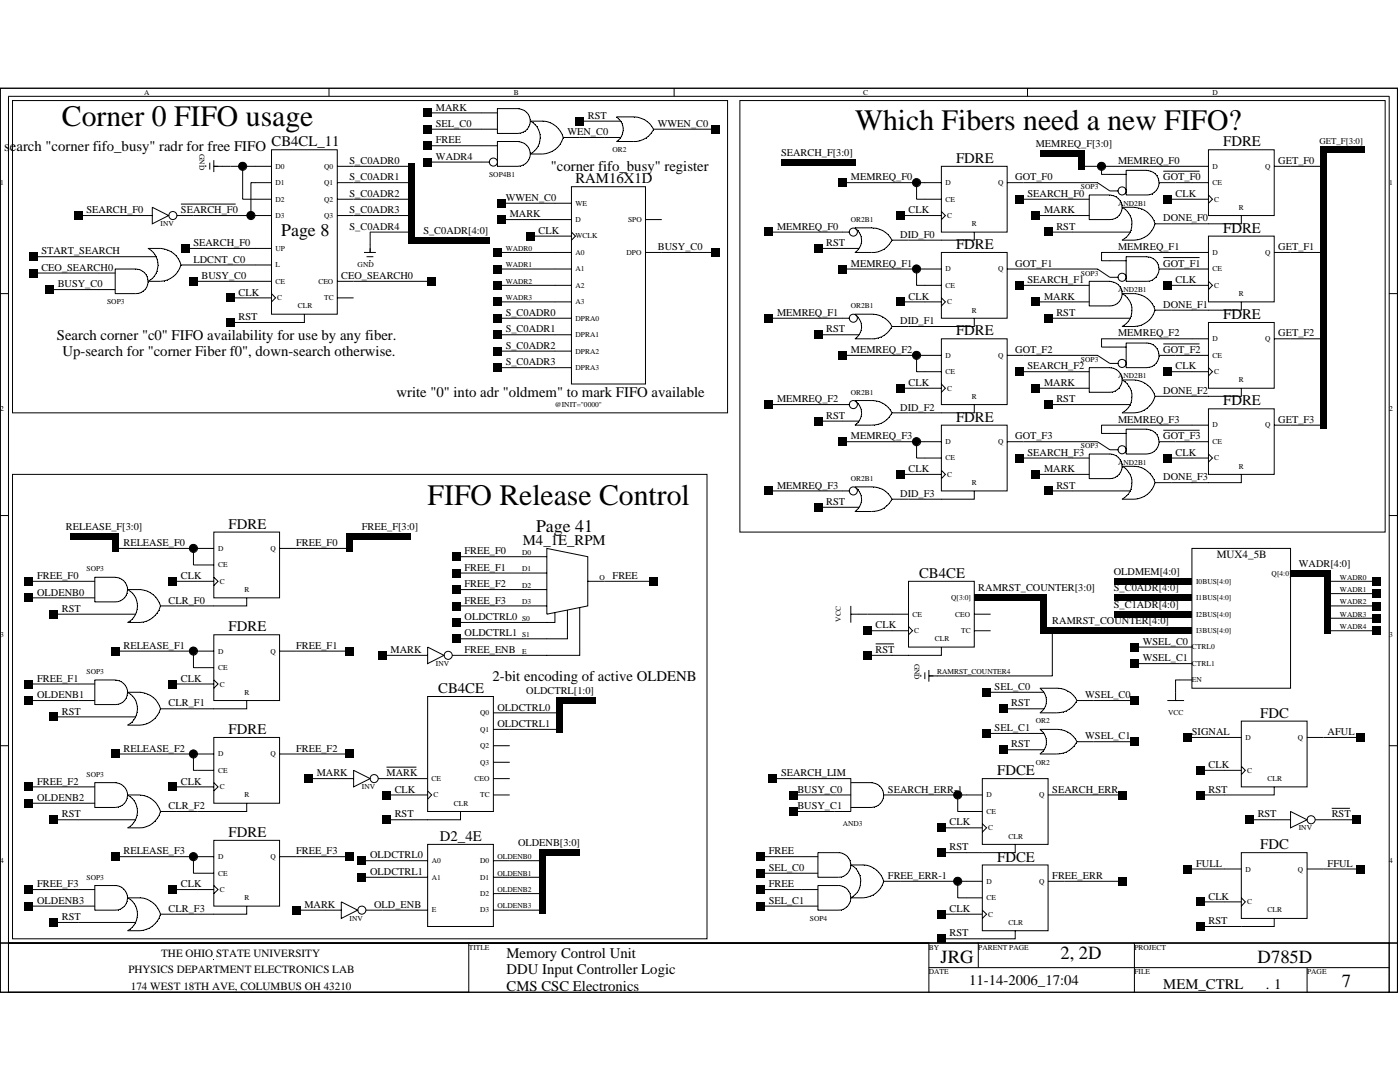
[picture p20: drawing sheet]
<svg xmlns="http://www.w3.org/2000/svg" width="279mm" height="216mm" viewBox="0 0 279 216" stroke-linecap="round" stroke-linejoin="round" font-family="sans-serif">
<defs><g id="words">
<g font-size="5.9">
<text x="12.4" y="25.2">Corner 0 FIFO usage</text>
<text x="170.6" y="26">Which Fibers need a new FIFO?</text>
<text x="85.3" y="100.7">FIFO Release Control</text>
</g>
<g font-size="3.7">
<text x="211.6" y="191.4">2, 2D</text>
<text x="187.7" y="192.2">JRG</text>
<text x="251" y="192.2">D785D</text>
<text x="267.8" y="196.9">7</text>
</g>
<g font-size="3.6">
<text x="56.1" y="47.1">Page 8</text>
<text x="107" y="106.1">Page 41</text>
</g>
<g font-size="2.9">
<text x="54.2" y="29.2">CB4CL_11</text>
<text x="244.1" y="29.2">FDRE</text>
<text x=".8" y="30.1">search &quot;corner fifo_busy&quot; radr for free FIFO</text>
<text x="109.9" y="34.1">&quot;corner fifo_busy&quot; register</text>
<text x="190.8" y="32.5">FDRE</text>
<text x="114.9" y="36.6">RAM16X1D</text>
<text x="244.1" y="46.4">FDRE</text>
<text x="190.8" y="49.7">FDRE</text>
<text x="244.1" y="63.7">FDRE</text>
<text x="11.3" y="67.8">Search corner &quot;c0&quot; FIFO availability for use by any fiber.</text>
<text x="12.5" y="71">Up-search for &quot;corner Fiber f0&quot;, down-search otherwise.</text>
<text x="190.8" y="66.9">FDRE</text>
<text x="79.1" y="79.2">write &quot;0&quot; into adr &quot;oldmem&quot; to mark FIFO available</text>
<text x="244.1" y="80.9">FDRE</text>
<text x="190.8" y="84.2">FDRE</text>
<text x="45.6" y="105.5">FDRE</text>
<text x="104.4" y="108.8">M4_1E_RPM</text>
<text x="183.4" y="115.3">CB4CE</text>
<text x="45.6" y="126">FDRE</text>
<text x="98.3" y="135.8">2-bit encoding of active OLDENB</text>
<text x="87.5" y="138.3">CB4CE</text>
<text x="251.5" y="143.2">FDC</text>
<text x="45.6" y="146.5">FDRE</text>
<text x="199" y="154.7">FDCE</text>
<text x="45.6" y="167">FDRE</text>
<text x="87.8" y="167.8">D2_4E</text>
<text x="199" y="171.9">FDCE</text>
<text x="251.5" y="169.5">FDC</text>
<text x="101.1" y="191.1">Memory Control Unit</text>
<text x="101.1" y="197.7">CMS CSC Electronics</text>
<text x="101.1" y="194.4">DDU Input Controller Logic</text>
<text x="193.4" y="196.5">11-14-2006_17:04</text>
<text x="232.2" y="197.3">MEM_CTRL</text>
<text x="252.6" y="197.3">. 1</text>
</g>
<g font-size="2.2">
<text x="242.8" y="111.4">MUX4_5B</text>
<text x="32.2" y="190.9">THE OHIO STATE UNIVERSITY</text>
<text x="25.6" y="194.2">PHYSICS DEPARTMENT ELECTRONICS LAB</text>
<text x="26.1" y="197.5">174 WEST 18TH AVE, COLUMBUS OH 43210</text>
</g>
<g font-size="2.1">
<text x="87" y="22.1">MARK</text>
<text x="117.3" y="23.7">RST</text>
<text x="87" y="25.3">SEL_C0</text>
<text x="87" y="28.6">FREE</text>
<text x="113.2" y="27">WEN_C0</text>
<text x="131.3" y="25.3">WWEN_C0</text>
<text x="206.7" y="29.4">MEMREQ_F[3:0]</text>
<text x="69.8" y="32.7">S_C0ADR0</text>
<text x="69.8" y="36">S_C0ADR1</text>
<text x="87" y="31.9">WADR4</text>
<text x="155.9" y="31.1">SEARCH_F[3:0]</text>
<text x="169.8" y="36">MEMREQ_F0</text>
<text x="202.6" y="36">GOT_F0</text>
<text x="223.1" y="32.7">MEMREQ_F0</text>
<text x="232.2" y="36">GOT_F0</text>
<text x="255.1" y="32.7">GET_F0</text>
<text x="69.8" y="39.3">S_C0ADR2</text>
<text x="100.9" y="40.1">WWEN_C0</text>
<text x="205.1" y="39.3">SEARCH_F0</text>
<text x="234.6" y="39.3">CLK</text>
<text x="17.3" y="42.5">SEARCH_F0</text>
<text x="36.1" y="42.5">SEARCH_F0</text>
<text x="69.8" y="45.8">S_C0ADR4</text>
<text x="69.8" y="42.5">S_C0ADR3</text>
<text x="84.5" y="46.7">S_C0ADR[4:0]</text>
<text x="101.7" y="43.3">MARK</text>
<text x="107.5" y="46.7">CLK</text>
<text x="155.1" y="45.8">MEMREQ_F0</text>
<text x="179.7" y="47.5">DID_F0</text>
<text x="181.3" y="42.5">CLK</text>
<text x="208.4" y="42.5">MARK</text>
<text x="210.8" y="45.8">RST</text>
<text x="232.2" y="44.2">DONE_F0</text>
<text x="8.3" y="50.8">START_SEARCH</text>
<text x="38.6" y="49.1">SEARCH_F0</text>
<text x="38.6" y="52.4">LDCNT_C0</text>
<text x="131.3" y="49.9">BUSY_C0</text>
<text x="164.9" y="49.1">RST</text>
<text x="169.8" y="53.2">MEMREQ_F1</text>
<text x="202.6" y="53.2">GOT_F1</text>
<text x="223.1" y="49.9">MEMREQ_F1</text>
<text x="232.2" y="53.2">GOT_F1</text>
<text x="255.1" y="49.9">GET_F1</text>
<text x="8.3" y="54">CEO_SEARCH0</text>
<text x="11.5" y="57.3">BUSY_C0</text>
<text x="40.2" y="55.7">BUSY_C0</text>
<text x="47.6" y="59">CLK</text>
<text x="68.1" y="55.7">CEO_SEARCH0</text>
<text x="181.3" y="59.8">CLK</text>
<text x="205.1" y="56.5">SEARCH_F1</text>
<text x="208.4" y="59.8">MARK</text>
<text x="234.6" y="56.5">CLK</text>
<text x="47.6" y="63.9">RST</text>
<text x="100.9" y="63">S_C0ADR0</text>
<text x="155.1" y="63">MEMREQ_F1</text>
<text x="179.7" y="64.7">DID_F1</text>
<text x="210.8" y="63">RST</text>
<text x="232.2" y="61.4">DONE_F1</text>
<text x="100.9" y="69.6">S_C0ADR2</text>
<text x="100.9" y="66.3">S_C0ADR1</text>
<text x="164.9" y="66.3">RST</text>
<text x="169.8" y="70.4">MEMREQ_F2</text>
<text x="202.6" y="70.4">GOT_F2</text>
<text x="223.1" y="67.1">MEMREQ_F2</text>
<text x="232.2" y="70.4">GOT_F2</text>
<text x="255.1" y="67.1">GET_F2</text>
<text x="100.9" y="72.9">S_C0ADR3</text>
<text x="181.3" y="77">CLK</text>
<text x="205.1" y="73.7">SEARCH_F2</text>
<text x="208.4" y="77">MARK</text>
<text x="234.6" y="73.7">CLK</text>
<text x="155.1" y="80.3">MEMREQ_F2</text>
<text x="164.9" y="83.6">RST</text>
<text x="179.7" y="81.9">DID_F2</text>
<text x="210.8" y="80.3">RST</text>
<text x="232.2" y="78.6">DONE_F2</text>
<text x="169.8" y="87.7">MEMREQ_F3</text>
<text x="202.6" y="87.7">GOT_F3</text>
<text x="223.1" y="84.4">MEMREQ_F3</text>
<text x="232.2" y="87.7">GOT_F3</text>
<text x="255.1" y="84.4">GET_F3</text>
<text x="181.3" y="94.2">CLK</text>
<text x="205.1" y="90.9">SEARCH_F3</text>
<text x="208.4" y="94.2">MARK</text>
<text x="232.2" y="95.8">DONE_F3</text>
<text x="234.6" y="90.9">CLK</text>
<text x="155.1" y="97.5">MEMREQ_F3</text>
<text x="164.9" y="100.8">RST</text>
<text x="179.7" y="99.1">DID_F3</text>
<text x="210.8" y="97.5">RST</text>
<text x="13.2" y="105.7">RELEASE_F[3:0]</text>
<text x="72.2" y="105.7">FREE_F[3:0]</text>
<text x="24.6" y="109">RELEASE_F0</text>
<text x="59.1" y="109">FREE_F0</text>
<text x="92.7" y="110.6">FREE_F0</text>
<text x="92.7" y="113.9">FREE_F1</text>
<text x="259.2" y="113.1">WADR[4:0]</text>
<text x="7.4" y="118.8">OLDENB0</text>
<text x="7.4" y="115.5">FREE_F0</text>
<text x="36.1" y="115.5">CLK</text>
<text x="92.7" y="117.2">FREE_F2</text>
<text x="122.3" y="115.5">FREE</text>
<text x="195.2" y="118">RAMRST_COUNTER[3:0]</text>
<text x="222.3" y="118">S_C0ADR[4:0]</text>
<text x="222.3" y="114.7">OLDMEM[4:0]</text>
<text x="12.4" y="122.1">RST</text>
<text x="33.7" y="120.4">CLR_F0</text>
<text x="92.7" y="120.4">FREE_F3</text>
<text x="92.7" y="123.7">OLDCTRL0</text>
<text x="174.8" y="125.4">CLK</text>
<text x="210" y="124.5">RAMRST_COUNTER[4:0]</text>
<text x="222.3" y="121.3">S_C1ADR[4:0]</text>
<text x="24.6" y="129.5">RELEASE_F1</text>
<text x="59.1" y="129.5">FREE_F1</text>
<text x="77.9" y="130.3">MARK</text>
<text x="92.7" y="127">OLDCTRL1</text>
<text x="92.7" y="130.3">FREE_ENB</text>
<text x="174.8" y="130.3">RST</text>
<text x="228" y="132">WSEL_C1</text>
<text x="228" y="128.7">WSEL_C0</text>
<text x="7.4" y="136">FREE_F1</text>
<text x="36.1" y="136">CLK</text>
<text x="198.5" y="137.7">SEL_C0</text>
<text x="7.4" y="139.3">OLDENB1</text>
<text x="12.4" y="142.6">RST</text>
<text x="33.7" y="141">CLR_F1</text>
<text x="99.3" y="141.8">OLDCTRL0</text>
<text x="105" y="138.5">OLDCTRL[1:0]</text>
<text x="201.8" y="141">RST</text>
<text x="216.6" y="139.3">WSEL_C0</text>
<text x="24.6" y="150">RELEASE_F2</text>
<text x="59.1" y="150">FREE_F2</text>
<text x="99.3" y="145.1">OLDCTRL1</text>
<text x="198.5" y="145.9">SEL_C1</text>
<text x="201.8" y="149.1">RST</text>
<text x="216.6" y="147.5">WSEL_C1</text>
<text x="237.9" y="146.7">SIGNAL</text>
<text x="265" y="146.7">AFUL</text>
<text x="63.2" y="154.9">MARK</text>
<text x="77.1" y="154.9">MARK</text>
<text x="155.9" y="154.9">SEARCH_LIM</text>
<text x="241.2" y="153.2">CLK</text>
<text x="7.4" y="159.8">OLDENB2</text>
<text x="7.4" y="156.5">FREE_F2</text>
<text x="33.7" y="161.5">CLR_F2</text>
<text x="36.1" y="156.5">CLK</text>
<text x="78.8" y="158.2">CLK</text>
<text x="159.1" y="158.2">BUSY_C0</text>
<text x="159.1" y="161.5">BUSY_C1</text>
<text x="177.2" y="158.2">SEARCH_ERR-1</text>
<text x="210" y="158.2">SEARCH_ERR</text>
<text x="241.2" y="158.2">RST</text>
<text x="12.4" y="163.1">RST</text>
<text x="78.8" y="163.1">RST</text>
<text x="189.5" y="164.7">CLK</text>
<text x="251" y="163.1">RST</text>
<text x="265.8" y="163.1">RST</text>
<text x="24.6" y="170.5">RELEASE_F3</text>
<text x="59.1" y="170.5">FREE_F3</text>
<text x="73.9" y="171.3">OLDCTRL0</text>
<text x="103.4" y="168.8">OLDENB[3:0]</text>
<text x="153.4" y="170.5">FREE</text>
<text x="153.4" y="173.8">SEL_C0</text>
<text x="189.5" y="169.7">RST</text>
<text x="238.7" y="172.9">FULL</text>
<text x="265" y="172.9">FFUL</text>
<text x="7.4" y="177">FREE_F3</text>
<text x="36.1" y="177">CLK</text>
<text x="73.9" y="174.6">OLDCTRL1</text>
<text x="153.4" y="177">FREE</text>
<text x="177.2" y="175.4">FREE_ERR-1</text>
<text x="210" y="175.4">FREE_ERR</text>
<text x="241.2" y="179.5">CLK</text>
<text x="7.4" y="180.3">OLDENB3</text>
<text x="12.4" y="183.6">RST</text>
<text x="33.7" y="181.9">CLR_F3</text>
<text x="60.7" y="181.1">MARK</text>
<text x="74.7" y="181.1">OLD_ENB</text>
<text x="153.4" y="180.3">SEL_C1</text>
<text x="189.5" y="181.9">CLK</text>
<text x="241.2" y="184.4">RST</text>
<text x="189.5" y="186.9">RST</text>
</g>
<text font-size="1.8" x="263.3" y="28.7">GET_F[3:0]</text>
<g font-size="1.5">
<text x="28.7" y="18.9">A</text>
<text x="102.6" y="18.9">B</text>
<text x="172.3" y="18.9">C</text>
<text x="242" y="18.9">D</text>
<text x="39.8" y="30.7" transform="rotate(90 39.8 30.7)">GND</text>
<text x="55" y="33.7">D0</text>
<text x="64.7" y="33.7">Q0</text>
<text x="97.6" y="35.3">SOP4B1</text>
<text x="122.3" y="30.4">OR2</text>
<text x="242" y="33.7">D</text>
<text x="252.5" y="33.7">Q</text>
<text x="0" y="36.9">1</text>
<text x="55" y="36.9">D1</text>
<text x="55" y="40.2">D2</text>
<text x="64.7" y="36.9">Q1</text>
<text x="64.7" y="40.2">Q2</text>
<text x="114.9" y="41">WE</text>
<text x="188.7" y="40.2">CE</text>
<text x="188.7" y="36.9">D</text>
<text x="199.2" y="36.9">Q</text>
<text x="215.7" y="37.8">SOP3</text>
<text x="223.1" y="41">AND2B1</text>
<text x="242" y="36.9">CE</text>
<text x="242.3" y="40.2">C</text>
<text x="247.2" y="41.9">R</text>
<text x="277.2" y="36.9">1</text>
<text x="32" y="45.1">INV</text>
<text x="55" y="43.5">D3</text>
<text x="64.7" y="43.5">Q3</text>
<text x="114.9" y="44.3">D</text>
<text x="114.9" y="47.6">WCLK</text>
<text x="125.3" y="44.3">SPO</text>
<text x="169.8" y="44.3">OR2B1</text>
<text x="189" y="43.5">C</text>
<text x="193.9" y="45.1">R</text>
<text x="55" y="53.3">L</text>
<text x="55" y="50">UP</text>
<text x="71.4" y="53.3">GND</text>
<text x="100.9" y="53.3">WADR1</text>
<text x="100.9" y="50">WADR0</text>
<text x="114.9" y="50.9">A0</text>
<text x="125.1" y="50.9">DPO</text>
<text x="242" y="50.9">D</text>
<text x="252.5" y="50.9">Q</text>
<text x="55" y="56.6">CE</text>
<text x="55.3" y="59.9">C</text>
<text x="63.5" y="56.6">CEO</text>
<text x="64.7" y="59.9">TC</text>
<text x="100.9" y="59.9">WADR3</text>
<text x="100.9" y="56.6">WADR2</text>
<text x="114.9" y="54.1">A1</text>
<text x="114.9" y="57.4">A2</text>
<text x="188.7" y="57.4">CE</text>
<text x="188.7" y="54.1">D</text>
<text x="199.2" y="54.1">Q</text>
<text x="215.7" y="55">SOP3</text>
<text x="223.1" y="58.3">AND2B1</text>
<text x="242" y="54.1">CE</text>
<text x="242.3" y="57.4">C</text>
<text x="247.2" y="59.1">R</text>
<text x="21.4" y="60.7">SOP3</text>
<text x="59.4" y="61.6">CLR</text>
<text x="114.9" y="60.7">A3</text>
<text x="114.9" y="64">DPRA0</text>
<text x="169.8" y="61.6">OR2B1</text>
<text x="189" y="60.7">C</text>
<text x="193.9" y="62.4">R</text>
<text x="114.9" y="67.3">DPRA1</text>
<text x="114.9" y="70.6">DPRA2</text>
<text x="188.7" y="71.4">D</text>
<text x="199.2" y="71.4">Q</text>
<text x="242" y="71.4">CE</text>
<text x="242" y="68.1">D</text>
<text x="252.5" y="68.1">Q</text>
<text x="114.9" y="73.8">DPRA3</text>
<text x="188.7" y="74.7">CE</text>
<text x="189" y="77.9">C</text>
<text x="215.7" y="72.2">SOP3</text>
<text x="223.1" y="75.5">AND2B1</text>
<text x="242.3" y="74.7">C</text>
<text x="247.2" y="76.3">R</text>
<text x="0" y="82">2</text>
<text x="110.7" y="81.2">@INIT=&quot;0000&quot;</text>
<text x="169.8" y="78.7">OR2B1</text>
<text x="193.9" y="79.6">R</text>
<text x="277.2" y="82">2</text>
<text x="188.7" y="88.6">D</text>
<text x="199.2" y="88.6">Q</text>
<text x="215.7" y="89.4">SOP3</text>
<text x="242" y="88.6">CE</text>
<text x="242" y="85.3">D</text>
<text x="252.5" y="85.3">Q</text>
<text x="169.8" y="96">OR2B1</text>
<text x="188.7" y="91.9">CE</text>
<text x="189" y="95.2">C</text>
<text x="223.1" y="92.7">AND2B1</text>
<text x="242.3" y="91.9">C</text>
<text x="247.2" y="93.5">R</text>
<text x="193.9" y="96.8">R</text>
<text x="43.5" y="113.2">CE</text>
<text x="43.5" y="109.9">D</text>
<text x="54" y="109.9">Q</text>
<text x="104.2" y="110.7">D0</text>
<text x="17.3" y="114">SOP3</text>
<text x="43.9" y="116.5">C</text>
<text x="48.8" y="118.1">R</text>
<text x="104.2" y="117.3">D2</text>
<text x="104.2" y="114">D1</text>
<text x="119.6" y="115.7">O</text>
<text x="189.8" y="119.8">Q[3:0]</text>
<text x="238.7" y="116.5">I0BUS[4:0]</text>
<text x="238.7" y="119.8">I1BUS[4:0]</text>
<text x="253.8" y="114.9">Q[4:0]</text>
<text x="267.4" y="118.1">WADR1</text>
<text x="267.4" y="115.7">WADR0</text>
<text x="104.2" y="123.9">S0</text>
<text x="104.2" y="120.6">D3</text>
<text x="167.8" y="124" transform="rotate(-90 167.8 124)">VCC</text>
<text x="182.1" y="123">CE</text>
<text x="190.6" y="123">CEO</text>
<text x="238.7" y="123">I2BUS[4:0]</text>
<text x="267.4" y="120.6">WADR2</text>
<text x="267.4" y="123">WADR3</text>
<text x="267.4" y="125.5">WADR4</text>
<text x="0" y="127.1">3</text>
<text x="43.5" y="130.4">D</text>
<text x="54" y="130.4">Q</text>
<text x="104.2" y="127.1">S1</text>
<text x="104.2" y="130.4">E</text>
<text x="182.5" y="126.3">C</text>
<text x="186.6" y="128">CLR</text>
<text x="191.8" y="126.3">TC</text>
<text x="237.9" y="129.6">CTRL0</text>
<text x="238.7" y="126.3">I3BUS[4:0]</text>
<text x="277.2" y="127.1">3</text>
<text x="17.3" y="134.5">SOP3</text>
<text x="43.5" y="133.7">CE</text>
<text x="43.9" y="137">C</text>
<text x="87" y="132.9">INV</text>
<text x="182.5" y="132.4" transform="rotate(90 182.5 132.4)">GND</text>
<text x="187" y="134.5">RAMRST_COUNTER4</text>
<text x="237.9" y="132.9">CTRL1</text>
<text x="237.9" y="136.1">EN</text>
<text x="48.8" y="138.6">R</text>
<text x="95.8" y="142.7">Q0</text>
<text x="233.1" y="142.7">VCC</text>
<text x="95.8" y="146">Q1</text>
<text x="95.8" y="149.3">Q2</text>
<text x="206.7" y="144.4">OR2</text>
<text x="248.5" y="147.7">D</text>
<text x="259" y="147.7">Q</text>
<text x="17.3" y="155">SOP3</text>
<text x="43.5" y="154.2">CE</text>
<text x="43.5" y="150.9">D</text>
<text x="54" y="150.9">Q</text>
<text x="86.1" y="155.8">CE</text>
<text x="94.7" y="155.8">CEO</text>
<text x="95.8" y="152.6">Q3</text>
<text x="206.7" y="152.6">OR2</text>
<text x="248.9" y="154.2">C</text>
<text x="253" y="155.8">CLR</text>
<text x="43.9" y="157.5">C</text>
<text x="48.8" y="159.1">R</text>
<text x="72.2" y="157.5">INV</text>
<text x="86.5" y="159.1">C</text>
<text x="90.6" y="160.8">CLR</text>
<text x="95.8" y="159.1">TC</text>
<text x="196.9" y="159.1">D</text>
<text x="207.4" y="159.1">Q</text>
<text x="168.2" y="164.8">AND3</text>
<text x="196.9" y="162.4">CE</text>
<text x="197.2" y="165.7">C</text>
<text x="201.3" y="167.3">CLR</text>
<text x="259.2" y="165.7">INV</text>
<text x="0" y="172.3">4</text>
<text x="43.5" y="171.4">D</text>
<text x="54" y="171.4">Q</text>
<text x="86.1" y="172.3">A0</text>
<text x="95.8" y="172.3">D0</text>
<text x="99.3" y="171.4">OLDENB0</text>
<text x="248.5" y="173.9">D</text>
<text x="259" y="173.9">Q</text>
<text x="277.2" y="172.3">4</text>
<text x="17.3" y="175.5">SOP3</text>
<text x="43.5" y="174.7">CE</text>
<text x="43.9" y="178">C</text>
<text x="48.8" y="179.6">R</text>
<text x="86.1" y="175.5">A1</text>
<text x="95.8" y="175.5">D1</text>
<text x="95.8" y="178.8">D2</text>
<text x="99.3" y="174.7">OLDENB1</text>
<text x="99.3" y="178">OLDENB2</text>
<text x="196.9" y="179.6">CE</text>
<text x="196.9" y="176.4">D</text>
<text x="207.4" y="176.4">Q</text>
<text x="69.8" y="183.7">INV</text>
<text x="86.1" y="182.1">E</text>
<text x="95.8" y="182.1">D3</text>
<text x="99.3" y="181.3">OLDENB3</text>
<text x="161.6" y="183.7">SOP4</text>
<text x="197.2" y="182.9">C</text>
<text x="201.3" y="184.5">CLR</text>
<text x="248.9" y="180.5">C</text>
<text x="253" y="182.1">CLR</text>
<text x="93.6" y="189.5">TITLE</text>
<text x="185.4" y="189.5">BY</text>
<text x="195.2" y="189.5">PARENT PAGE</text>
<text x="226.4" y="189.5">PROJECT</text>
<text x="185.4" y="194.4">DATE</text>
<text x="226.4" y="194.4">FILE</text>
<text x="260.9" y="194.4">PAGE</text>
</g>
</g></defs>
<g fill="none" stroke="#000" stroke-width=".2">
<path d="M0 17.6h278.9v180.4h-278.9zM0 17.6h278.9v170.6h-278.9zM1.7 19.2h275.5M1.7 19.2v169h275.6M65.7 17.6v1.6M134.5 17.6v1.6M205.1 17.6v1.6M277.2 19.2v178.8h-275.5M2.5 20.1h142.7v62.3h-142.7zM41.1 33v.3M41.9 32.5v1.3M42.7 33.2h11.5"/>
<path d="M42.7 32v2.3M48.4 33.1v6.7h5.8M50.1 36.4h4.1M50.1 36.4v6.6M54.2 29.9h13.1v32.8h-13.1zM67.3 33.2h14.8M67.3 39.8h14.8M67.3 36.4h14.8M85.3 25.8h14M85.3 32.3h12.4M85.3 22.5h14M85.3 29.1h14"/>
<path d="M99.3 28.2v5M99.3 28.2h4.1M103.4 28.2a2.48 2.48 0 0 1 2.4 2.5 2.48 2.48 0 0 1-2.4 2.5h-4.2M103.4 21.7a2.48 2.48 0 0 1 2.4 2.5 2.48 2.48 0 0 1-2.4 2.4h-4.2M103.4 21.7l-4.1-.1v5M105.8 24.2a6.4 6.4 0 0 1 4.6 .6 4 4 0 0 1 2 2.8 4.5 4.5 0 0 1-4.1 3.1h-2.5M105.8 24.2a3.7 3.7 0 0 1 0 6.5M112.4 27.4h11.5M114 37.3h14.8v39.3h-14.8zM115.7 24.2h8.2M123 28.2h4M123 23.3h3.7a4.4 4.4 0 0 1 3.7 2.5 4.2 4.2 0 0 1-3.4 2.4"/>
<path d="M123.1 23.3a2.94 2.94 0 0 1 0 4.9M130.4 25.8h12.4M147.7 20.1h128.7v86.1h-128.7zM168.2 36.4h19.7M182.9 36.4v3.4h5M187.9 33.2h13.1v13.1h-13.1zM201 36.4h18.1M203.5 39.8h13.9M215.7 33.2h25.5M217.3 38.9h4.2a2.46 2.46 0 0 1 2.4 2.5 2.46 2.46 0 0 1-2.4 2.4M217.4 38.9v5M219 36.4l2.5 1.7h1.7"/>
<path d="M219.8 33.1v1.7h5M224.7 34v4.9M224.7 34h4.2M228.9 34a2.46 2.46 0 0 1 2.4 2.4 2.46 2.46 0 0 1-2.4 2.5h-4.2M231.3 36.4h9.9M232.2 34.2h7.2M233 39.8h8.2M241.2 29.9h13.1v13.1h-13.1zM241.2 38.9l.8 .9-.8 .8M254.3 33.2h9.9M0 58.6h1.7M6.6 54.5h16.4"/>
<path d="M6.6 51.2h24.6M9.9 57.8h13.1M15.6 43h14.8M23 53.7h4.1M23 53.6v5M27.1 53.7a2.46 2.46 0 0 1 2.4 2.4 2.46 2.46 0 0 1-2.4 2.5h-4.2M29.5 49.6a6.5 6.5 0 0 1 5.2 1 3.9 3.9 0 0 1 1.4 2.4 4.5 4.5 0 0 1-4.1 3.1h-2.5M29.5 49.6a3.6 3.6 0 0 1 2 3.3M30.4 41.4l3.3 1.6-3.3 1.7zM31.5 52.8a3.6 3.6 0 0 1-2 3.3M35.3 43h18.9M36.1 52.9h18.1"/>
<path d="M36.1 40.7h10.9M37 49.6h17.2M38.6 56.1h15.6M46 59.4h8.2M54.2 58.6l.8 .8-.8 .8M67.3 43h14.8M67.3 59.4h3.3M67.3 56.1h18.9M72.6 50.4h2.4M73.2 51.2h1.3M73.7 52h.3M73.9 46.3h8.2"/>
<path d="M73.9 46.3v4.1M99.3 56.9h14.8M99.3 53.7h14.8M99.3 50.4h14.8M100.1 40.6h14M100.1 43.8h14M105.8 47.1h8.3M114 46.3l.9 .8-.9 .8M128.8 50.4h14M128.8 43.8h3.3M153.4 46.3h16.1M163.2 49.6h8.3"/>
<path d="M168.2 53.7h19.7M170.6 45.5h3.3a4.4 4.4 0 0 1 4.1 2.4l-.2 .3a4.2 4.2 0 0 1-3.2 2.2M170.6 50.4h4M170.6 45.5a3 3 0 0 1 0 4.9M179.7 43h8.2M182.9 53.6v3.3h5M187.9 50.4h13.1v13.1h-13.1zM187.9 59.4l.8 .8-.8 .8M187.9 42.2l.8 .8-.8 .8M194.4 46.3v1.6h-16.4M201 53.7h18.1M203.5 56.9h13.9"/>
<path d="M206.7 43h10.7M209.2 46.3h16.4M217.3 56.1h4.2a2.46 2.46 0 0 1 2.4 2.5 2.46 2.46 0 0 1-2.4 2.4M217.4 43.8h4.1M217.4 56.1v5l4.1-.1M219 53.7l2.5 1.6h1.7M219.8 50.3v1.7h5M219.8 50.4h21.4M224.7 51.2v4.9M224.7 51.2h4.2M225.9 44.1a3.6 3.6 0 0 1-2 3.8 6.9 6.9 0 0 0 5-.9 4.8 4.8 0 0 0 1.6-2.3 4.5 4.5 0 0 0-4.1-3.3h-2.5h.2a3.8 3.8 0 0 1 1.8 2.7M228.9 51.2a2.46 2.46 0 0 1 2.4 2.5 2.46 2.46 0 0 1-2.4 2.4h-4.2"/>
<path d="M230.5 44.7h10.7M231.3 53.7h9.9M232.2 51.4h7.2M233 56.9h8.2M241.2 47.1h13.1v13.1h-13.1zM241.2 56.1l.8 .8-.8 .9M247.7 43v1.7h-6.5M254.3 50.4h9.9M277.2 58.6h1.7M46 64.3h8.2M60.7 62.7v1.6h-6.5M99.3 60.2h14.8"/>
<path d="M99.3 63.5h14.8M99.3 66.8h14.8M99.3 70.1h14.8M99.3 73.4h14.8M153.4 63.5h16.1M163.2 66.8h8.3M168.2 70.9h19.7M170.6 62.7h3.6a4.4 4.4 0 0 1 3.8 2.5l-.2 .2a4.5 4.5 0 0 1-3.2 2.2M170.6 67.6h4M170.6 79.9h3.6a4.4 4.4 0 0 1 3.8 2.5 4.4 4.4 0 0 1-4.1 2.4h-3.3M170.6 62.7a2.94 2.94 0 0 1 0 4.9M170.6 79.9a2.94 2.94 0 0 1 0 4.9"/>
<path d="M179.7 77.5h8.2M179.7 60.2h8.2M182.9 70.9v3.3h5M187.9 67.6h13.1v13.1h-13.1zM187.9 76.6l.8 .9-.8 .8M194.4 63.5v1.7h-16.4M201 70.9h18.1M203.5 74.2h13.9M206.7 77.5h10.7M206.7 60.2h10.7M209.2 63.5h16.4M217.3 73.4h4.2a2.46 2.46 0 0 1 2.4 2.4 2.46 2.46 0 0 1-2.4 2.5"/>
<path d="M217.4 73.4v4.9M217.4 78.3h4.1M219 70.9l2.5 1.6h1.7M219.8 67.6v1.7h5M219.8 67.6h21.4M224.7 68.4v5M224.7 68.5h4.4a2.46 2.46 0 0 1 2.2 2.5 2.46 2.46 0 0 1-2.4 2.4h-4.2M225.9 78.5a3.6 3.6 0 0 1-2 3.9 6.6 6.6 0 0 0 5-1 4.3 4.3 0 0 0 1.6-2.3 4.5 4.5 0 0 0-4-3.3h-2.6l.2 .1a4.1 4.1 0 0 1 1.8 2.6M225.9 61.3a3.6 3.6 0 0 1-2 3.9 6.6 6.6 0 0 0 5-1 4.4 4.4 0 0 0 1.6-2.3 4.5 4.5 0 0 0-4-3.3h-2.6l1 .8a3.6 3.6 0 0 1 1 1.9M230.5 79.1h10.7M230.5 61.9h10.7M231.3 70.9h9.9"/>
<path d="M232.2 68.6h7.2M233 74.2h8.2M241.2 64.3h13.1v13.2h-13.1zM241.2 73.4l.8 .8-.8 .8M247.7 77.5v1.6h-6.5M247.7 60.2v1.7h-6.5M254.3 67.6h9.9M2.5 94.7h138.6v92.6h-138.6zM153.4 98h16.1M153.4 80.7h16.1M163.2 84h8.3M168.2 88.1h19.7"/>
<path d="M170.6 97.2h3.6a4.2 4.2 0 0 1 3.8 2.4 4.4 4.4 0 0 1-4.1 2.5h-3.3M170.6 97.2a2.94 2.94 0 0 1 0 4.9M179.7 94.7h8.2M182.9 88.1v3.3h5M187.9 84.8h13.1v13.2h-13.1zM187.9 93.9l.8 .8-.8 .8M194.4 80.7v1.7h-16.4M194.4 98v1.6h-16.4M201 88.1h18.1M203.5 91.4h13.9M206.7 94.7h10.7M209.2 98h16.4"/>
<path d="M209.2 80.7h16.4M217.3 90.6h4.4a2.46 2.46 0 0 1 2.2 2.6 2.46 2.46 0 0 1-2.4 2.3M217.4 90.6v4.9M217.4 95.5h4.1M219 88.1l2.5 1.6h1.7M225.9 95.7a3.7 3.7 0 0 1-2 3.9 6.6 6.6 0 0 0 5-.9 4.3 4.3 0 0 0 1.6-2.4 4.5 4.5 0 0 0-4.1-3.3h-2.5a3.5 3.5 0 0 1 2 2.8M228.9 85.6a2.48 2.48 0 0 1 2.4 2.5 2.48 2.48 0 0 1-2.4 2.5h-4.2M228.9 85.6h-4.2v5M230.5 96.3h10.7M231.3 88.1h9.9M232.2 85.9h7.2M233 91.4h8.2"/>
<path d="M241.2 81.6h13.1v13.1h-13.1zM241.2 90.6l.8 .8-.8 .8M241.2 84.8h-21.4v1.7h5M247.7 94.7v1.6h-6.5M254.3 84.8h9.9M0 102.9h1.7M5.8 116h13.2M5.8 119.3h13.2M18.9 115.2h4.1a2.59 2.59 0 0 1 2.4 2.1M18.9 115.2v4.9M23 109.4h19.7M25.4 117.6a6.5 6.5 0 0 1 5.2 1.1 5.1 5.1 0 0 1 1.4 2.2 4.6 4.6 0 0 1-4.1 3.3h-2.5"/>
<path d="M25.4 117.2a2.44 2.44 0 0 1-2.4 2.9M25.5 117.6a3.7 3.7 0 0 1 1.9 3.3M34.5 116h8.2M38.6 109.4v3.3h4.1M42.7 106.2h13.1v13.1h-13.1zM42.7 115.2l.8 .8-.8 .8M49.2 119.3v1.6h-6.5M55.8 109.4h14M91.1 117.6h18.1M91.1 114.3h18.1M91.1 111.1h18.1M109.1 109.4l8.2 1.7v9.8l-8.2 1.7z"/>
<path d="M117.3 116h13.2M163.2 101.2h8.3M181.3 116h13.1v13.1h-13.1zM194.4 119.3h3.3M235.4 116h2.5M235.4 119.3h2.5M237.9 109.4h19.7v27.9h-19.7zM257.5 114.3h2.5M265 116h9.8M265 118.4h9.8M277.2 102.9h1.7M5.8 139.8h13.2"/>
<path d="M5.8 136.5h13.2M10.7 122.6h16.4M18.9 135.7h4.1a2.59 2.59 0 0 1 2.4 2.1M18.9 135.7v4.9M18.9 120.1h4.1M23 129.9h19.7M25.4 137.7a2.44 2.44 0 0 1-2.4 2.9M25.4 138.1a6.5 6.5 0 0 1 5.2 1 4.9 4.9 0 0 1 1.4 2.3 4.5 4.5 0 0 1-4.1 3.3h-2.5M25.5 138.1a3.7 3.7 0 0 1 1.9 3.3M27.4 120.9a3.7 3.7 0 0 1-1.9 3.3M32 120.9h10.7M34.5 136.5h8.2"/>
<path d="M38.6 129.9v3.3h4.1M42.7 126.7h13.1v13.1h-13.1zM42.7 135.7l.8 .8-.8 .8M49.2 139.8v1.6h-6.5M55.8 129.9h14M76.3 130.8h9.1M85.3 139h13.2v22.9h-13.2zM85.3 129.1l3.3 1.7-3.3 1.6zM90.2 130.8h19M91.1 127.5h18.1M91.1 124.2h18.1M91.1 120.9h18.1"/>
<path d="M110.7 122.2v2h-1.6M113.2 121.8v5.7h-4.1M115.7 121.2v9.6h-6.6M169.8 122.6h11.6M169.8 120.9v3.3M173.1 125.9h8.3M173.1 130.8h8.3M174.8 128.5h3.6M181.3 125l.8 .9-.8 .8M183.8 134.7v.3M184.6 134.2v1.3M185.4 134.9h24.7"/>
<path d="M185.4 133.7v2.3M187.9 129.1v1.7h-6.6M194.4 122.6h3.3M194.4 125.9h3.3M196.9 138.1h11.5M207.5 137.3h3.7a4.6 4.6 0 0 1 3.7 2.5 4.5 4.5 0 0 1-4.1 2.4h-3.3M207.6 137.3l.2 .3a2.84 2.84 0 0 1 1 1.9M208.8 139.5a2.85 2.85 0 0 1-1.2 2.7M210 125.8v9.1M214.9 139.8h11.5M226.4 129.1h11.5M226.4 132.4h11.5"/>
<path d="M233 139.8h3.3M235.4 122.6h2.5M235.4 125.9h2.5M237.9 135.7h-3.3v4.1M265 125.9h9.8M265 120.9h9.8M265 123.4h9.8M0 148.8h1.7M5.8 157h13.2M10.7 143h16.4M18.9 156.2h4.1a2.48 2.48 0 0 1 2.5 2.4 2.48 2.48 0 0 1-2.5 2.5M18.9 156.2v5"/>
<path d="M18.9 140.6h4.1M23 150.5h19.7M25.4 158.6h2.5a4.5 4.5 0 0 1 4.1 3.3 4.5 4.5 0 0 1-4.1 3.3h-2.5M25.5 158.6a3.7 3.7 0 0 1 0 6.6M27.4 141.4a3.7 3.7 0 0 1-1.9 3.3M32 141.4h10.7M34.5 157h8.2M38.6 150.4v3.3h4.1M42.7 147.2h13.1v13.1h-13.1zM42.7 156.2l.8 .8-.8 .8M55.8 150.5h14M61.6 155.4h9"/>
<path d="M70.6 153.7l3.3 1.7-3.3 1.6zM75.4 155.4h10M77.1 158.6h8.3M77.1 153.1h6M85.3 157.8l.8 .8-.8 .9M98.4 158.6h3.3M98.4 155.4h3.3M98.4 145.5h13.2M98.4 142.2h13.2M98.4 148.8h3.3M98.4 152.1h3.3M154.2 155.4h15.6"/>
<path d="M158.3 158.6h11.5M169.8 156.2h4.1a2.48 2.48 0 0 1 2.4 2.5 2.48 2.48 0 0 1-2.4 2.4h-4.1M169.8 155.3v6.6M176.3 158.6h19.8M191.1 158.6v3.3h5M196 155.4h13.2v13.1h-13.2zM196.9 146.3h11.5M200.2 141.4h8.2M200.2 149.6h8.2M207.5 145.5h3.7a4.3 4.3 0 0 1 3.7 2.5 4.5 4.5 0 0 1-4.1 2.5h-3.3M207.6 145.5l.2 .3a2.84 2.84 0 0 1 1 1.9M208.8 147.7a2.93 2.93 0 0 1-1.2 2.8"/>
<path d="M209.1 158.6h14.9M214.9 148h11.5M237.1 147.2h10.7M239.5 158.6h8.3M239.5 153.7h8.3M247.7 143.9h13.2v13.1h-13.2zM247.7 152.9l.8 .8-.8 .9M254.3 157v1.6h-6.6M260.8 147.2h10.8M277.2 148.8h1.7M5.8 177.5h13.2M5.8 160.3h13.2"/>
<path d="M10.7 163.6h16.4M18.9 176.7h4.3a2.56 2.56 0 0 1 2.2 2.1M18.9 176.7v5M18.9 161.1h4.1M23 170.9h19.7M25.4 179.2a6 6 0 0 1 5.2 1 5.1 5.1 0 0 1 1.4 2.2 4.6 4.6 0 0 1-4.1 3.3h-2.5M25.4 178.7a2.44 2.44 0 0 1-2.4 2.9M25.5 179.2a3.7 3.7 0 0 1 1.9 3.2M32 161.9h10.7M34.5 177.5h8.2M38.6 170.9v3.3h4.1M42.7 167.7h13.1v13.1h-13.1z"/>
<path d="M42.7 176.7l.8 .8-.8 .8M49.2 160.3v1.6h-6.5M55.8 170.9h14M68.1 180l3.3 1.6-3.3 1.7zM72.2 171.7h13.2M72.2 175h13.2M85.3 168.5h13.2v16.4h-13.2zM91.9 161.9v1.7h-14.8M98.4 171.7h9.9M98.4 175h9.9M98.4 178.3h9.9M151.8 177.5h11.5"/>
<path d="M151.8 170.9h11.5M151.8 174.2h11.5M158.3 161.9h11.5M163.2 170.1h4.4a2.46 2.46 0 0 1 2.2 2.6 2.46 2.46 0 0 1-2.5 2.3h-4.1M163.2 176.7h4.4a2.46 2.46 0 0 1 2.2 2.6 2.46 2.46 0 0 1-2.5 2.3h-4.1M163.2 170.1v4.9M163.2 176.7v4.9M169.8 172.6a6.2 6.2 0 0 1 4.6 .6 3.9 3.9 0 0 1 1.9 2.8 4.5 4.5 0 0 1-4 3.2h-2.5M169.8 172.6a3.7 3.7 0 0 1 0 6.6M176.3 175.9h19.8M187.9 165.2h8.2M187.9 170.1h8.2"/>
<path d="M191.1 175.8v3.4h5M196 172.6h13.2v13.1h-13.2zM196 164.4l.9 .8-.9 .8M202.6 168.5v1.6h-6.6M209.1 175.9h14.9M237.1 173.4h10.7M239.5 180h8.3M247.7 170.1h13.2v13.2h-13.2zM247.7 179.2l.8 .8-.8 .8M249.4 163.6h8.2M257.6 161.9l3.3 1.7-3.3 1.6zM260.8 173.4h10.8"/>
<path d="M262.5 163.6h8.2M265.8 161.3h3.6M0 188.2h1.7v9.8h-1.7zM1.7 188.2h91.9v9.8h-91.9zM5.8 180.8h13.2M10.7 184.1h16.4M18.9 181.6h4.1M27.4 182.4a3.7 3.7 0 0 1-1.9 3.3M32 182.4h10.7M49.2 180.8v1.6h-6.5M59.1 181.6h9.1M73 181.6h12.4"/>
<path d="M98.4 181.6h9.9M151.8 180.8h11.5M185.3 193.1h91.9M185.4 188.1v9.9M187.9 182.4h8.2M187.9 187.3h8.2M195.2 188.1v5M196 181.6l.9 .8-.9 .9M202.6 185.7v1.6h-6.6M226.4 188.2v9.8M239.5 184.9h8.3M254.3 183.3v1.6h-6.6"/>
<path d="M260.9 193v5M277.2 188.2h1.7v9.8h-1.7z"/>
<circle cx="48.4" cy="33.2" r=".81"/>
<circle cx="98.5" cy="32.3" r=".81"/>
<circle cx="182.9" cy="36.4" r=".81"/>
<circle cx="219.8" cy="33.2" r=".81"/>
<circle cx="223.9" cy="38.1" r=".81"/>
<circle cx="34.5" cy="43" r=".81"/>
<circle cx="50.1" cy="43" r=".81"/>
<circle cx="170.3" cy="46.3" r=".81"/>
<circle cx="182.9" cy="53.7" r=".81"/>
<circle cx="223.9" cy="55.3" r=".81"/>
<circle cx="170.3" cy="63.5" r=".81"/>
<circle cx="182.9" cy="70.9" r=".81"/>
<circle cx="223.9" cy="72.5" r=".81"/>
<circle cx="170.3" cy="98" r=".81"/>
<circle cx="170.3" cy="80.7" r=".81"/>
<circle cx="182.9" cy="88.1" r=".81"/>
<circle cx="223.9" cy="89.7" r=".81"/>
<circle cx="38.6" cy="109.4" r=".81"/>
<circle cx="38.6" cy="129.9" r=".81"/>
<circle cx="89.4" cy="130.8" r=".81"/>
<circle cx="38.6" cy="150.4" r=".81"/>
<circle cx="74.7" cy="155.4" r=".81"/>
<circle cx="191.1" cy="158.6" r=".81"/>
<circle cx="38.6" cy="170.9" r=".81"/>
<circle cx="191.1" cy="175.8" r=".81"/>
<circle cx="261.7" cy="163.6" r=".81"/>
<circle cx="72.2" cy="181.6" r=".81"/>
</g>
<g fill="#000">
<path d="M81.4 33.2h1.3v3.2h-1.3zM81.4 36.4h1.3v3.4h-1.3zM81.4 32.5h1.3v1.3h-1.3zM84.5 25h1.6v1.6h-1.6zM84.5 31.5h1.6v1.7h-1.6zM84.5 21.7h1.6v1.6h-1.6zM84.5 28.2h1.6v1.7h-1.6zM114.9 23.3h1.6v1.7h-1.6zM141.9 25h1.7v1.6h-1.7zM155.9 31.7h14.7v1.3h-14.7zM167.3 35.6h1.7v1.7h-1.7zM207.6 30.1h8.1v1.3h-8.1z"/>
<path d="M215.1 30.7h1.3v2.5h-1.3zM215.1 30.1h1.3v1.3h-1.3zM215.1 32.5h1.3v1.3h-1.3zM263.5 29.9h1.3v3.3h-1.3zM263.5 29.3h1.3v1.3h-1.3zM264.1 29.3h8.2v1.3h-8.2zM5.8 50.4h1.6v1.6h-1.6zM5.8 53.7h1.6v1.6h-1.6zM9.1 56.9h1.6v1.7h-1.6zM14.8 42.2h1.6v1.6h-1.6zM36.1 48.8h1.7v1.6h-1.7zM37.8 55.3h1.6v1.6h-1.6z"/>
<path d="M81.4 46.3h1.3v1.6h-1.3zM81.4 43h1.3v3.3h-1.3zM81.4 39.8h1.3v3.2h-1.3zM81.4 47.3h1.3v1.3h-1.3zM82 47.3h15.6v1.3h-15.6zM85.3 55.3h1.7v1.6h-1.7zM98.5 49.6h1.6v1.6h-1.6zM98.5 52.9h1.6v1.6h-1.6zM98.5 56.1h1.6v1.7h-1.6zM99.3 39.8h1.6v1.6h-1.6zM99.3 43h1.6v1.7h-1.6zM105 46.3h1.7v1.6h-1.7z"/>
<path d="M141.9 49.6h1.7v1.6h-1.7zM152.6 45.5h1.6v1.6h-1.6zM162.4 48.8h1.7v1.6h-1.7zM167.3 52.9h1.7v1.6h-1.7zM178.8 42.2h1.7v1.6h-1.7zM202.6 56.1h1.7v1.7h-1.7zM202.6 38.9h1.7v1.7h-1.7zM205.9 42.2h1.7v1.6h-1.7zM208.4 45.5h1.6v1.6h-1.6zM232.2 38.9h1.6v1.7h-1.6zM232.2 56.1h1.6v1.7h-1.6zM263.5 33.2h1.3v17.2h-1.3z"/>
<path d="M45.2 58.6h1.6v1.6h-1.6zM45.2 63.5h1.6v1.7h-1.6zM98.5 59.4h1.6v1.6h-1.6zM98.5 62.7h1.6v1.6h-1.6zM98.5 66h1.6v1.6h-1.6zM98.5 69.3h1.6v1.6h-1.6zM98.5 72.5h1.6v1.7h-1.6zM152.6 62.7h1.6v1.6h-1.6zM162.4 66h1.7v1.6h-1.7zM167.3 70.1h1.7v1.6h-1.7zM178.8 59.4h1.7v1.6h-1.7zM178.8 76.6h1.7v1.7h-1.7z"/>
<path d="M202.6 73.4h1.7v1.6h-1.7zM205.9 59.4h1.7v1.6h-1.7zM205.9 76.6h1.7v1.7h-1.7zM208.4 62.7h1.6v1.6h-1.6zM232.2 73.4h1.6v1.6h-1.6zM263.5 50.4h1.3v17.2h-1.3zM152.6 79.9h1.6v1.7h-1.6zM152.6 97.2h1.6v1.6h-1.6zM162.4 83.2h1.7v1.6h-1.7zM167.3 87.3h1.7v1.6h-1.7zM178.8 93.9h1.7v1.6h-1.7zM202.6 90.6h1.7v1.6h-1.7z"/>
<path d="M205.9 93.9h1.7v1.6h-1.7zM208.4 97.2h1.6v1.6h-1.6zM208.4 79.9h1.6v1.7h-1.6zM232.2 90.6h1.6v1.6h-1.6zM263.5 67.6h1.3v17.2h-1.3zM263.5 84.2h1.3v1.3h-1.3zM5 115.2h1.6v1.6h-1.6zM14 106.3h9v1.4h-9zM22.4 107h1.3v2.4h-1.3zM22.4 106.3h1.3v1.4h-1.3zM22.4 108.8h1.3v1.3h-1.3zM33.7 115.2h1.6v1.6h-1.6z"/>
<path d="M69.1 107h1.3v2.4h-1.3zM69.1 108.8h1.3v1.3h-1.3zM69.1 106.3h1.3v1.4h-1.3zM69.8 106.3h12.2v1.4h-12.2zM90.3 116.8h1.6v1.6h-1.6zM90.3 113.5h1.6v1.7h-1.6zM90.3 110.3h1.6v1.6h-1.6zM129.6 115.2h1.7v1.6h-1.7zM162.4 100.4h1.7v1.7h-1.7zM194.4 118.6h3.3v1.3h-3.3zM197.7 118.6h10.7v1.3h-10.7zM207.7 118.6h1.3v1.3h-1.3z"/>
<path d="M222.3 115.4h13.1v1.3h-13.1zM222.3 118.6h13.1v1.3h-13.1zM235.4 115.4h2.5v1.3h-2.5zM235.4 118.6h2.5v1.3h-2.5zM257.6 113.7h2.4v1.3h-2.4zM260 113.7h5v1.3h-5zM264.3 116h1.3v2.4h-1.3zM264.3 114.3h1.3v1.7h-1.3zM264.3 113.7h1.3v1.3h-1.3zM274 117.6h1.6v1.7h-1.6zM274 115.2h1.6v1.6h-1.6zM5 118.4h1.6v1.7h-1.6z"/>
<path d="M5 135.7h1.6v1.6h-1.6zM9.9 121.8h1.6v1.6h-1.6zM22.2 129.1h1.6v1.7h-1.6zM33.7 135.7h1.6v1.6h-1.6zM68.9 129.1h1.7v1.7h-1.7zM75.5 129.9h1.6v1.7h-1.6zM90.3 126.7h1.6v1.6h-1.6zM90.3 123.4h1.6v1.6h-1.6zM90.3 120.1h1.6v1.7h-1.6zM172.3 125h1.6v1.7h-1.6zM172.3 129.9h1.6v1.7h-1.6zM196 137.3h1.7v1.7h-1.7z"/>
<path d="M207.7 119.3h1.3v6.6h-1.3zM207.7 125.2h1.3v1.3h-1.3zM208.4 125.2h1.6v1.3h-1.6zM210 125.2h25.4v1.3h-25.4zM222.3 121.9h13.1v1.3h-13.1zM225.6 128.3h1.6v1.6h-1.6zM225.6 131.6h1.6v1.6h-1.6zM235.4 121.9h2.5v1.3h-2.5zM235.4 125.2h2.5v1.3h-2.5zM264.3 123.4h1.3v2.5h-1.3zM264.3 120.9h1.3v2.5h-1.3zM264.3 118.4h1.3v2.5h-1.3z"/>
<path d="M264.3 125.2h1.3v1.3h-1.3zM274 120.1h1.6v1.7h-1.6zM274 122.6h1.6v1.6h-1.6zM274 125h1.6v1.7h-1.6zM5 139h1.6v1.6h-1.6zM5 156.2h1.6v1.6h-1.6zM9.9 142.2h1.6v1.7h-1.6zM22.2 149.6h1.6v1.7h-1.6zM33.7 156.2h1.6v1.6h-1.6zM60.7 154.6h1.7v1.6h-1.7zM68.9 149.6h1.7v1.7h-1.7zM76.3 157.8h1.6v1.7h-1.6z"/>
<path d="M110.9 142.2h1.3v3.3h-1.3zM110.9 139.8h1.3v2.4h-1.3zM110.9 144.9h1.3v1.3h-1.3zM110.9 139.1h1.3v1.3h-1.3zM111.6 139.1h7.4v1.3h-7.4zM153.4 154.6h1.7v1.6h-1.7zM157.5 157.8h1.6v1.7h-1.6zM196 145.5h1.7v1.7h-1.7zM199.3 140.6h1.7v1.6h-1.7zM199.3 148.8h1.7v1.7h-1.7zM223.1 157.8h1.6v1.7h-1.6zM225.6 147.2h1.6v1.6h-1.6z"/>
<path d="M225.6 139h1.6v1.6h-1.6zM236.3 146.3h1.6v1.7h-1.6zM238.7 157.8h1.6v1.7h-1.6zM238.7 152.9h1.6v1.7h-1.6zM270.7 146.3h1.6v1.7h-1.6zM5 176.7h1.6v1.6h-1.6zM5 159.5h1.6v1.6h-1.6zM9.9 162.7h1.6v1.7h-1.6zM22.2 170.1h1.6v1.6h-1.6zM33.7 176.7h1.6v1.6h-1.6zM68.9 170.1h1.7v1.6h-1.7zM71.4 170.9h1.6v1.7h-1.6z"/>
<path d="M71.4 174.2h1.6v1.7h-1.6zM76.3 162.7h1.6v1.7h-1.6zM107.7 171.7h1.3v3.3h-1.3zM107.7 175h1.3v3.3h-1.3zM107.7 170.1h1.3v1.6h-1.3zM107.7 169.5h1.3v1.3h-1.3zM108.3 169.5h7.4v1.3h-7.4zM151 173.4h1.6v1.6h-1.6zM151 170.1h1.6v1.6h-1.6zM151 176.7h1.6v1.6h-1.6zM157.5 161.1h1.6v1.6h-1.6zM187 164.4h1.7v1.6h-1.7z"/>
<path d="M187 169.3h1.7v1.6h-1.7zM223.1 175h1.6v1.7h-1.6zM236.3 172.6h1.6v1.6h-1.6zM248.5 162.7h1.7v1.7h-1.7zM269.9 162.7h1.6v1.7h-1.6zM270.7 172.6h1.6v1.6h-1.6zM5 180h1.6v1.6h-1.6zM9.9 183.3h1.6v1.6h-1.6zM58.3 180.8h1.6v1.6h-1.6zM107.7 178.3h1.3v3.3h-1.3zM107.7 180.9h1.3v1.3h-1.3zM151 180h1.6v1.6h-1.6z"/>
<path d="M187 181.6h1.7v1.7h-1.7zM187 186.5h1.7v1.7h-1.7zM238.7 179.2h1.6v1.6h-1.6zM238.7 184.1h1.6v1.6h-1.6z"/>
</g>
<g fill="#000">
<circle cx="48.4" cy="33.1" r=".8"/>
<circle cx="182.9" cy="36.4" r=".8"/>
<circle cx="219.8" cy="33.1" r=".8"/>
<circle cx="50" cy="43" r=".8"/>
<circle cx="182.9" cy="53.6" r=".8"/>
<circle cx="182.9" cy="70.9" r=".8"/>
<circle cx="182.9" cy="88.1" r=".8"/>
<circle cx="38.6" cy="109.4" r=".8"/>
<circle cx="38.6" cy="129.9" r=".8"/>
<circle cx="38.6" cy="150.4" r=".8"/>
<circle cx="191.1" cy="158.6" r=".8"/>
<circle cx="38.6" cy="170.9" r=".8"/>
<circle cx="191.1" cy="175.8" r=".8"/>
</g>
<use href="#words"/>
</svg>
